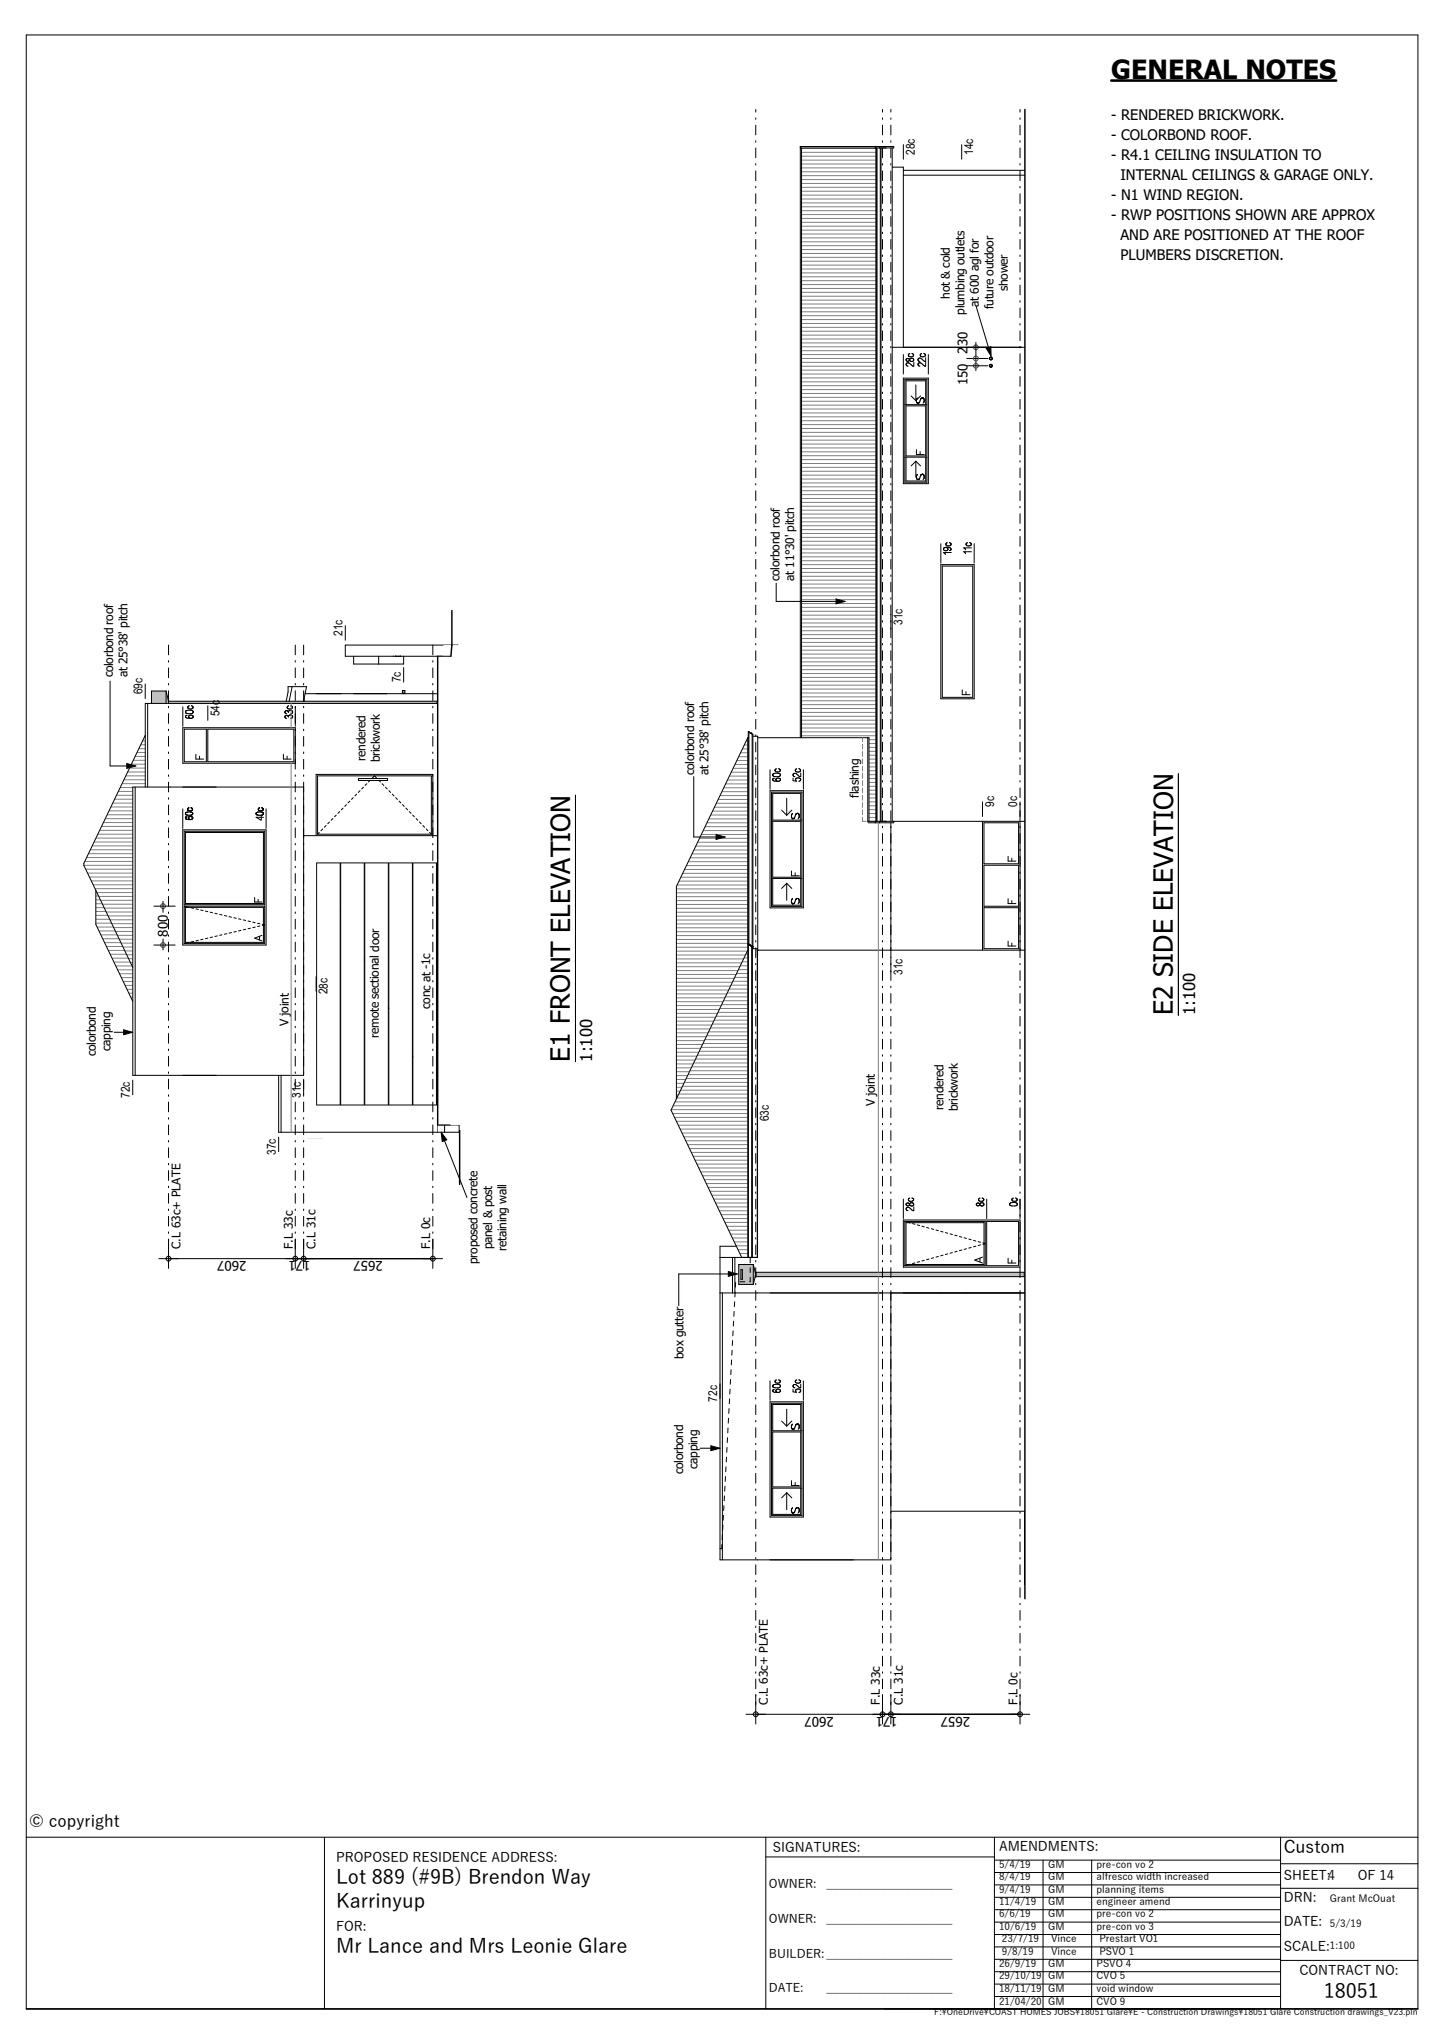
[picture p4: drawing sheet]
<svg xmlns="http://www.w3.org/2000/svg" width="297mm" height="420mm" viewBox="0 0 297 420" stroke-linecap="round" stroke-linejoin="round" font-family="sans-serif">
<defs><g id="words">
<g font-size="5.5">
<text x="228.6" y="16.2">GENERAL NOTES</text>
<text x="241.2" y="208.8" transform="rotate(-90 241.2 208.8)">E2 SIDE ELEVATION</text>
<text x="117.2" y="218.3" transform="rotate(-90 117.2 218.3)">E1 FRONT ELEVATION</text>
</g>
<g font-size="4.1">
<text x="69.1" y="387.5">Lot 889 (#9B) Brendon Way</text>
<text x="69.1" y="392.4">Karrinyup</text>
<text x="69.1" y="401.6">Mr Lance and Mrs Leonie Glare</text>
<text x="272.3" y="411">18051</text>
</g>
<text font-size="3.6" x="264" y="381">Custom</text>
<g font-size="3.4">
<text x="245.8" y="208.8" transform="rotate(-90 245.8 208.8)">1:100</text>
<text x="121.8" y="218.3" transform="rotate(-90 121.8 218.3)">1:100</text>
<text x="6" y="375.8">© copyright</text>
</g>
<g font-size="3">
<text x="228.6" y="24.7">- RENDERED BRICKWORK.</text>
<text x="228.6" y="28.8">- COLORBOND ROOF.</text>
<text x="228.6" y="32.9">- R4.1 CEILING INSULATION TO</text>
<text x="228.6" y="41.1">- N1 WIND REGION.</text>
<text x="230.5" y="37">INTERNAL CEILINGS &amp; GARAGE ONLY.</text>
<text x="228.6" y="45.2">- RWP POSITIONS SHOWN ARE APPROX</text>
<text x="230.5" y="49.3">AND ARE POSITIONED AT THE ROOF</text>
<text x="230.5" y="53.5">PLUMBERS DISCRETION.</text>
</g>
<g font-size="2.7">
<text x="199" y="72.7" transform="rotate(-90 199 72.7)">230</text>
<text x="199" y="79.2" transform="rotate(-90 199 79.2)">150</text>
<text x="34.5" y="192.6" transform="rotate(-90 34.5 192.6)">800</text>
<text x="50.7" y="259.5" transform="rotate(180 50.7 259.5)">2607</text>
<text x="63.8" y="259.5" transform="rotate(180 63.8 259.5)">171</text>
<text x="78.7" y="259.5" transform="rotate(180 78.7 259.5)">2657</text>
<text x="171.5" y="353.2" transform="rotate(180 171.5 353.2)">2607</text>
<text x="184.6" y="353.2" transform="rotate(180 184.6 353.2)">171</text>
<text x="199.5" y="353.2" transform="rotate(180 199.5 353.2)">2657</text>
<text x="69.1" y="383">PROPOSED RESIDENCE ADDRESS:</text>
<text x="159" y="380.8">SIGNATURES:</text>
<text x="205.5" y="380.7">AMENDMENTS:</text>
<text x="264" y="386.8">SHEET:4</text>
<text x="279.2" y="386.8">OF 14</text>
<text x="264" y="391.3">DRN:</text>
<text x="69.1" y="397.2">FOR:</text>
<text x="264" y="401.2">SCALE:</text>
<text x="264" y="396.2">DATE:</text>
<text x="267.3" y="406.2">CONTRACT NO:</text>
</g>
<g font-size="2.5">
<text x="188.2" y="31.9" transform="rotate(-90 188.2 31.9)">28c</text>
<text x="200.2" y="31.9" transform="rotate(-90 200.2 31.9)">14c</text>
<text x="207.3" y="59.9" transform="rotate(-90 207.3 59.9)">shower</text>
<text x="195.4" y="61.4" transform="rotate(-90 195.4 61.4)">hot &amp; cold</text>
<text x="198.4" y="64.7" transform="rotate(-90 198.4 64.7)">plumbing outlets</text>
<text x="201.3" y="63.1" transform="rotate(-90 201.3 63.1)">at 600 agl for</text>
<text x="204.3" y="63.6" transform="rotate(-90 204.3 63.6)">future outdoor</text>
<text x="160.3" y="119.5" transform="rotate(-90 160.3 119.5)">colorbond roof</text>
<text x="163.3" y="119.5" transform="rotate(-90 163.3 119.5)">at 11°30' pitch</text>
<text x="70.4" y="130.8" transform="rotate(-90 70.4 130.8)">21c</text>
<text x="185.6" y="128.5" transform="rotate(-90 185.6 128.5)">31c</text>
<text x="23.2" y="139.3" transform="rotate(-90 23.2 139.3)">colorbond roof</text>
<text x="26.2" y="139.3" transform="rotate(-90 26.2 139.3)">at 25°38' pitch</text>
<text x="29.3" y="142.8" transform="rotate(-90 29.3 142.8)">69c</text>
<text x="82.4" y="140.3" transform="rotate(-90 82.4 140.3)">7c</text>
<text x="45.1" y="147.3" transform="rotate(-90 45.1 147.3)">54c</text>
<text x="75.2" y="156.5" transform="rotate(-90 75.2 156.5)">rendered</text>
<text x="78.1" y="156.8" transform="rotate(-90 78.1 156.8)">brickwork</text>
<text x="142.7" y="159.4" transform="rotate(-90 142.7 159.4)">colorbond roof</text>
<text x="145.7" y="159.4" transform="rotate(-90 145.7 159.4)">at 25°38' pitch</text>
<text x="176.6" y="164" transform="rotate(-90 176.6 164)">flashing</text>
<text x="204.5" y="165.9" transform="rotate(-90 204.5 165.9)">9c</text>
<text x="209.2" y="165.9" transform="rotate(-90 209.2 165.9)">0c</text>
<text x="185.6" y="200.5" transform="rotate(-90 185.6 200.5)">31c</text>
<text x="67.4" y="204.5" transform="rotate(-90 67.4 204.5)">28c</text>
<text x="88.5" y="207.5" transform="rotate(-90 88.5 207.5)">conc at -1c</text>
<text x="59.4" y="211" transform="rotate(-90 59.4 211)">V joint</text>
<text x="77.9" y="213.5" transform="rotate(-90 77.9 213.5)">remote sectional door</text>
<text x="19.7" y="217.2" transform="rotate(-90 19.7 217.2)">colorbond</text>
<text x="22.7" y="216.2" transform="rotate(-90 22.7 216.2)">capping</text>
<text x="26.7" y="225.8" transform="rotate(-90 26.7 225.8)">72c</text>
<text x="61.9" y="225.8" transform="rotate(-90 61.9 225.8)">31c</text>
<text x="180" y="227.6" transform="rotate(-90 180 227.6)">V joint</text>
<text x="158.2" y="230.6" transform="rotate(-90 158.2 230.6)">63c</text>
<text x="194" y="228.2" transform="rotate(-90 194 228.2)">rendered</text>
<text x="197" y="228.6" transform="rotate(-90 197 228.6)">brickwork</text>
<text x="56.7" y="237.5" transform="rotate(-90 56.7 237.5)">37c</text>
<text x="37.1" y="256.9" transform="rotate(-90 37.1 256.9)">C.L 63c+ PLATE</text>
<text x="60.2" y="256.9" transform="rotate(-90 60.2 256.9)">F.L 33c</text>
<text x="64.9" y="256.9" transform="rotate(-90 64.9 256.9)">C.L 31c</text>
<text x="88.5" y="256.9" transform="rotate(-90 88.5 256.9)">F.L 0c</text>
<text x="101.2" y="256.9" transform="rotate(-90 101.2 256.9)">panel &amp; post</text>
<text x="104.2" y="257.3" transform="rotate(-90 104.2 257.3)">retaining wall</text>
<text x="98.2" y="260" transform="rotate(-90 98.2 260)">proposed concrete</text>
<text x="140.6" y="279.5" transform="rotate(-90 140.6 279.5)">box gutter</text>
<text x="147.5" y="288.3" transform="rotate(-90 147.5 288.3)">72c</text>
<text x="140.5" y="303.2" transform="rotate(-90 140.5 303.2)">colorbond</text>
<text x="143.5" y="302.1" transform="rotate(-90 143.5 302.1)">capping</text>
<text x="157.9" y="350.6" transform="rotate(-90 157.9 350.6)">C.L 63c+ PLATE</text>
<text x="181" y="350.6" transform="rotate(-90 181 350.6)">F.L 33c</text>
<text x="185.7" y="350.6" transform="rotate(-90 185.7 350.6)">C.L 31c</text>
<text x="209.3" y="350.6" transform="rotate(-90 209.3 350.6)">F.L 0c</text>
<text x="158.2" y="388.3">OWNER:</text>
<text x="170" y="388.3">_____________________</text>
<text x="158.2" y="395.6">OWNER:</text>
<text x="170" y="395.6">_____________________</text>
<text x="158.2" y="402.6">BUILDER:_____________________</text>
<text x="158.2" y="409.7">DATE:</text>
<text x="170" y="409.7">_____________________</text>
</g>
<g font-size="2.1">
<text x="205.5" y="384.2">5/4/19</text>
<text x="205.5" y="386.7">8/4/19</text>
<text x="205.5" y="389.3">9/4/19</text>
<text x="215.6" y="384.2">GM</text>
<text x="215.6" y="386.7">GM</text>
<text x="215.6" y="389.3">GM</text>
<text x="225.5" y="384.2">pre-con vo 2</text>
<text x="225.5" y="386.7">alfresco width increased</text>
<text x="225.5" y="389.3">planning items</text>
<text x="205.5" y="391.8">11/4/19</text>
<text x="205.5" y="394.4">6/6/19</text>
<text x="215.6" y="391.8">GM</text>
<text x="215.6" y="394.4">GM</text>
<text x="225.5" y="391.8">engineer amend</text>
<text x="225.5" y="394.4">pre-con vo 2</text>
<text x="273.5" y="391.2">Grant McOuat</text>
<text x="205.5" y="396.9">10/6/19</text>
<text x="206.1" y="399.5">23/7/19</text>
<text x="215.6" y="396.9">GM</text>
<text x="216.2" y="399.5">Vince</text>
<text x="225.5" y="396.9">pre-con vo 3</text>
<text x="226.1" y="399.5">Prestart VO1</text>
<text x="273.5" y="396.3">5/3/19</text>
<text x="273.5" y="401">1:100</text>
<text x="205.5" y="404.6">26/9/19</text>
<text x="205.5" y="407.1">29/10/19</text>
<text x="206.1" y="402">9/8/19</text>
<text x="215.6" y="404.6">GM</text>
<text x="215.6" y="407.1">GM</text>
<text x="216.2" y="402">Vince</text>
<text x="225.5" y="404.6">PSVO 4</text>
<text x="225.5" y="407.1">CVO 5</text>
<text x="226.1" y="402">PSVO 1</text>
<text x="205.5" y="409.8">18/11/19</text>
<text x="205.5" y="412.3">21/04/20</text>
<text x="215.6" y="409.8">GM</text>
<text x="215.6" y="412.3">GM</text>
<text x="225.5" y="409.8">void window</text>
<text x="225.5" y="412.3">CVO 9</text>
</g>
<text font-size="1.8" x="192.1" y="414.5">F:\OneDrive\COAST HOMES JOBS\18051 Glare\E - Construction Drawings\18051 Glare Construction drawings_V23.pln</text>
</g></defs>
<g fill="none" stroke="#000" stroke-width=".21">
<path d="M5.4 7.2h286.2v406h-286.2zM5.4 377.9h286.2M66.7 377.9v35.3M157.5 377.9v35.3M204.5 377.9v35.3M263.4 377.9v35.3M157.5 381.9h47M204.5 397.9h58.9M204.5 395.3h58.9M204.5 392.8h58.9M204.5 390.2h58.9M204.5 387.7h58.9"/>
<path d="M204.5 385.1h58.9M204.5 382.6h58.9M214.5 382.6v30.6M224.5 382.6v30.6M263.4 383.3h28.2M263.4 388.4h28.2M204.5 408.1h58.9M204.5 405.5h58.9M204.5 403h58.9M204.5 400.4h58.9M204.5 410.6h58.9M263.4 403.2h28.2"/>
</g>
<!-- layer: K1  TEXT-(notes) -->
<path d="M228.6 16.6h46.2" fill="none" stroke="#000" stroke-width=".53"/>
<!-- layer: F2a  PLUMBING-(external)-dont show on site -->
<g fill="#c0c0c0">
<path d="M63.4 233.9h2.9l.3-1-.2 1.1z" fill-rule="evenodd"/>
<path d="M63.4 232.9h3.1l-.2 1h-2.9z" fill-rule="evenodd"/>
</g>
<path d="M63.4 232.9v1.1h3l.2-1.1M66.5 232.9l-.2 1h-2.9" fill="none" stroke="#000" stroke-width=".21"/>
<!-- layer: D1  WALLS-(external) -->
<g fill="#fff">
<path d="M62.5 144.7h26.5v14.6h-24v12.6h-2.5z" fill-rule="evenodd"/>
<path d="M35 144.7h25.7v5h-23.1v7.3h23.1v4.9h-25.7z" fill-rule="evenodd"/>
<path d="M35 161.9h25.7v59.3h-25.7zM37.6 170.7v23.7h17.1v-23.7z" fill-rule="evenodd"/>
</g>
<!-- layer: J1  ROOF-(cover) -->
<g fill="none" stroke="#808080" stroke-width=".21">
<path d="M25.9 159.6h4M26.3 158.8h3.6M26.6 158h3.3M27 157.2h2.9M27.4 156.4h2.5M27.8 155.6h2.1M28.2 154.8h1.7M28.6 154h1.3M28.9 153.2h1M29.3 152.4h.6M29.7 151.6h.2M17.2 178h10.1"/>
<path d="M17.4 177.2h9.9M17.6 178.8h9.7M17.8 176.4h9.5M18 179.6h9.3M18.2 175.6h9.1M18.6 174.8h8.7M19 174h8.3M19.3 173.2h8M19.7 172.4h7.6M20.1 171.6h7.2M20.5 170.8h6.8M20.9 170h6.4"/>
<path d="M21.3 169.2h6M21.7 168.4h5.6M22 167.6h5.3M22.4 166.8h4.9M22.8 166h4.5M23.2 165.2h4.1M23.6 164.4h3.7M24 163.6h3.3M24.3 162.8h3M24.7 162h2.6M25.1 161.2h4.8M25.5 160.4h4.4"/>
<path d="M18.4 180.4h8.9M18.8 181.2h8.5M19.2 182h8.1M19.5 182.8h7.8M19.7 183.5h.2M19.7 184.3h.6M19.7 185.1h.9M19.7 185.9h1.3M19.7 186.7h1.7M19.7 187.5h2.1M19.7 188.3h2.5M19.7 189.1h2.9"/>
<path d="M19.7 189.9h3.2M19.9 183.6h7.4M20 190.7h3.3M20.3 184.4h7M20.4 191.5h3.3M20.7 185.2h6.6M20.7 192.3h3.4M21.1 186h6.2M21.1 193.1h3.4M21.5 186.8h5.8M21.5 193.9h3.4M21.8 187.6h5.5"/>
<path d="M21.9 194.7h3.4M22.2 188.4h5.1M22.3 195.5h3.3M22.6 189.2h4.7M22.7 196.3h3.3M23 190h4.3M23 197.1h3.4M23.4 190.8h3.9M23.4 197.9h3.4M23.8 191.6h3.5M23.8 198.7h3.4M24.1 192.4h3.2"/>
<path d="M24.2 199.5h3.1M24.5 193.2h2.8M24.9 194h2.4M25.3 194.8h2M25.7 195.6h1.6M26.1 196.4h1.2M26.5 197.2h.8M26.8 198h.5M27.2 198.8h.1M24.6 200.3h2.7M25 201.1h2.3M25.3 201.9h2"/>
<path d="M25.7 202.7h1.6M26.1 203.5h1.2M26.5 204.3h.8M26.9 205.1h.4M27.3 205.9h.1"/>
</g>
<!-- layer: D1  WALLS-(external) -->
<g fill="#fff">
<path d="M27.3 161.9h7.7v59.3h-7.7z" fill-rule="evenodd"/>
<path d="M29.9 144.7h5.1v17.2h-5.1z" fill-rule="evenodd"/>
<path d="M57.3 221.2h4.3v11.7h-4.3z" fill-rule="evenodd"/>
<path d="M60.7 144.7h1.8v13.3h-1.8z" fill-rule="evenodd"/>
<path d="M60.7 158h1.8v3.9h-1.8z" fill-rule="evenodd"/>
<path d="M89 144.7h1.7v27.2h-1.7z" fill-rule="evenodd"/>
<path d="M62.8 142.7h26.2v1.5h-26.4z" fill-rule="evenodd"/>
<path d="M89 142.7h1.7v2h-.8v-.5h-.9z" fill-rule="evenodd"/>
<path d="M89.9 231.4h1.5v1.5h-1.5z" fill-rule="evenodd"/>
<path d="M91.4 231.4h3v1.5h-3z" fill-rule="evenodd"/>
<path d="M94.4 231.4l.1 1.5z" fill-rule="evenodd"/>
<path d="M71 132.7h23.2v2.3h-23.2z" fill-rule="evenodd"/>
</g>
<!-- layer: F2a  PLUMBING-(external)-dont show on site -->
<path d="M34.7 144.5h55.2" fill="none" stroke="#c0c0c0" stroke-width=".45"/>
<g fill="#c0c0c0">
<path d="M31.2 142.1h3v2.6h-3z" fill-rule="evenodd"/>
<path d="M34.2 142.1l.5 2.6h-.5z" fill-rule="evenodd"/>
<path d="M90.7 230.4h1.2v.9h-1.2z" fill-rule="evenodd"/>
</g>
<path d="M62.5 144.1h.1" fill="none" stroke="#808080" stroke-width=".21"/>
<!-- layer: D1  WALLS-(external) -->
<g fill="none" stroke="#000" stroke-width=".21">
<path d="M80.9 135h-9.9v-2.3h23.2v2.3h-11.8M37.6 149.7h23.1v7.3h-23.1zM37.6 145.4v4M37.9 150h4.5v6.7h-4.5zM38.2 147.3v.2M38.2 147.5h.1M38.2 147.3h.1M38.2 146.3l.5-.2h.7l.3 .4-.3 .3h-.9l-.3-.2zM38.5 147.1l-.3 .2M38.8 147.3v.2M38.8 147.3h.1M38.8 147.5h.1"/>
<path d="M38.8 147.5l.5 .3M38.9 145.2l-.3 .2a.56 .56 0 0 0 .5 .4 .56 .56 0 0 0 .6-.3v-.1M39.3 145.2l.4 .2M39.7 147.2v.1M39.7 147.2l-.6-.1-.3 .2M39.7 145.4h.1M39.7 147.3l.1 .1M39.7 147.4l-.1 .3-.5 .1-.7-.1-.2-.2M39.8 147.4h-.1M40.3 155.1v1h1.6M41 155.5v.6M42.7 150h17.7v6.7h-17.7z"/>
<path d="M58.3 155.1v1h1.6M58.6 146.5a.36 .36 0 0 1 .3-.3 .36 .36 0 0 1 .4 .3 .42 .42 0 0 1 .5-.4 .42 .42 0 0 1 .3 .6M58.6 146.5v.1M58.6 146.6l.3 .2M59 155.5v.6M59.8 145.2a.36 .36 0 0 1 .3 .4 .36 .36 0 0 1-.5 .2l-.5-.2v-.3l.3-.1M60 146.7l-.2 .1M60.1 146.7h-.1M60.1 147.2h.1M60.1 147.2l-.5-.1-.3 .4a.34 .34 0 0 0-.3-.4 .34 .34 0 0 0-.4 .3 .34 .34 0 0 0 .3 .4M60.1 147.2l.1 .4-.4 .2M60.7 145.4v4"/>
<path d="M62.5 144.2h.1M62.8 142.7h27.9v29.2h.9v.9h-.9M90.7 144.7h-60.8v17.2M90.7 148.3h.9v1h-.9M37.6 166.4v4M37.6 170.7h17.1v23.7h-17.1zM37.9 171h16.5v15.1h-16.5zM38.1 171.2h16.1v14.6h-16.1zM38.1 168.2h.1M38.1 167.3v.1M38.1 167.4h.1M38.1 168.3h.1"/>
<path d="M38.1 167.3h.1M38.2 168.2h-.1M38.2 168.3h.1M38.2 168.2h.1M38.2 167.3h.1M38.2 167.2v.1M38.2 167.4v.1M38.2 167.5h.1M38.2 168.3v.1M38.2 168.1h.1M38.2 167.2h.1M38.2 168.4h.1"/>
<path d="M38.2 167.5v.1M38.2 167.1v.1M38.2 167.6h.1M38.3 168.4h.1M38.3 167.1h-.1M38.3 167.6h.1M38.3 168.4l.1 .1M38.3 168h-.1M38.3 167.1h.1M38.3 167.6h1.1M38.4 168h-.1M38.4 168h.1"/>
<path d="M38.4 168.5h.1M38.5 168h-.1M38.5 168.5l.6 .1M38.6 166.5h.1M38.6 166.4v.1M38.6 166.4h.1M38.6 166.6h.1M38.6 166.3h.1M38.7 166.3h-.1M38.7 166.2v.1M38.7 166.7h.1M38.7 166.2h.1"/>
<path d="M38.7 168.2h.1M38.7 168.3h.1M38.8 168.3h.1M38.8 168.2h-.1M38.8 166.7h.1M38.8 166.2h-.1M38.8 168.1h.1M38.8 168.4h.1M38.8 166.2h.1M38.8 168.4l.1 .1M38.8 168v.1M38.9 166.2h-.1"/>
<path d="M38.9 168h-.1M38.9 168.5h.1M38.9 166.2h.1M38.9 168h.1M38.9 168.5l.2 .1M39 168h-.1M39 168h.1M39.1 167.9l-.1 .1M39.1 168.6h.1M39.1 167.9h.1M39.2 167.9h.1M39.3 167.9l.1 .1"/>
<path d="M39.3 166.1v.1M39.3 168.6h-.2M39.3 168.6h.1M39.3 166.2h.1M39.4 166.2h.1M39.4 167v.1M39.4 167l-1.1 .1M39.4 167.1h.1M39.4 167.6h.1M39.4 166.7h-.6M39.4 168.5l-.1 .1M39.4 168h.1"/>
<path d="M39.4 166.7h.1M39.4 168.5h.1M39.5 167.1h.1M39.5 168h.1M39.5 167.6h-.1M39.5 166.2v.1M39.5 166.7h.1M39.5 167.1l.1 .1M39.5 167.6h.1M39.5 168l.1 .1M39.5 166.6v.1M39.5 166.3h.1"/>
<path d="M39.5 168.5h-.1M39.5 166.6h.1M39.5 168.4v.1M39.6 168.1h.1M39.6 166.6h-.1M39.6 166.3h.1M39.6 167.5l-.1 .1M39.6 166.6h.1M39.6 167.5h.1M39.6 166.3v.1M39.6 166.5v.1M39.6 166.4h.1"/>
<path d="M39.6 168.4h-.1M39.6 166.5h.1M39.6 168.4h.1M39.6 166.4v.1M39.6 167.2h.1M39.6 168.1v.1M39.6 167.4v.1M39.6 168.3h.1M39.6 167.3h.1M39.6 167.4h.1M39.6 168.2h.1M39.6 167.3v.1"/>
<path d="M52.7 167.3v.1M52.7 167.4h.1M52.7 167.3h.1M52.7 167.2v.1M52.7 167.4v.1M52.7 167.5h.1M52.7 167.2h.1M52.8 167.1v.1M52.8 167.5v.1M52.8 167.1h.1M52.8 167.6h.1M52.9 167.1h-.1"/>
<path d="M52.9 167.6h1M52.9 167.1h.1M53.1 166.4v.1M53.1 166.5h.1M53.1 166.4h.1M53.1 166.5l.1 .1M53.2 166.6h.1M53.2 166.3h.1M53.2 166.6v.1M53.2 166.7h.1M53.2 166.2h.1M53.3 166.7h.1"/>
<path d="M53.3 166.2h-.1M53.3 166.7h.6M53.3 166.2h.1M53.4 166.2h-.1M53.7 167.9v.8l-1-.6h1.5M53.8 166.1h.1M53.8 166.1l.1 .1M53.9 166.2h.1M53.9 166.7h.1M53.9 167v.1M53.9 167l-1 .1M53.9 167.1h.1"/>
<path d="M53.9 167.6h.1M54 166.7h-.1M54 167.1h.1M54 166.7h.1M54 167.6h-.1M54 166.2l.1 .1M54 167.1l.1 .1M54 167.6h.1M54 166.6v.1M54.1 166.3h.1M54.1 166.6h.1M54.1 167.2h.1"/>
<path d="M54.1 167.5l-.1 .1M54.1 167.5h.1M54.1 166.3v.1M54.1 166.5v.1M54.1 166.4h.1M54.1 166.5h.1M54.1 166.4v.1M54.2 167.2h.1M54.2 167.2v.1M54.2 167.4v.1M54.2 167.3h.1M54.2 167.4h.1"/>
<path d="M54.2 167.3v.1M54.7 166.4v4M60.7 161.9h-33.4v59.3h33.4M65 177.4l.1 .2M65 171.9v-12.6h24v12.6M65 177.4v50h24.9M65 177.4h24.9v50M65.3 171.6v-12h23.4v12M65.3 171.6h23.4M65.7 171.2l-.4 .4M66.4 170.5l-.4 .4M67.1 169.8l-.4 .3"/>
<path d="M67.8 169.1l-.4 .3M68.5 168.4l-.4 .3M69.2 167.6l-.4 .4M69.9 166.9l-.4 .4M70.6 166.2l-.4 .4M71.3 165.5l-.4 .4M72 164.8l-.4 .3M72.7 164.1l-.4 .3M73.3 163.3l-.3 .4M73.7 160.1h6v.4h-6zM74 162.6l-.3 .4M74.7 161.9l-.3 .4"/>
<path d="M75.4 161.2l-.3 .4M76.1 160.5l-.3 .3M76.5 160.1l.5-.5 .6 .5M77.9 160.5l.3 .3M78.6 161.2l.3 .4M79.3 161.9l.3 .4M80 162.6l.3 .4M80.7 163.3l.3 .4M81.4 164.1l.3 .3M82.1 164.8l.3 .3M82.8 165.5l.3 .4M83.5 166.2l.3 .4"/>
<path d="M84.2 166.9l.3 .4M84.9 167.6l.3 .4M85.6 168.4l.3 .3M86.3 169.1l.3 .3M87 169.8l.3 .3M87.7 170.5l.3 .4M88.4 171.2l.3 .4M37.9 186.4v7.7M37.9 186.4h16.5v7.7h-16.5M37.9 186.4l.9 .2M38.1 186.6h16.1v7.2h-16.1zM38.8 193.9l-.9 .2"/>
<path d="M39.3 186.7l.5 .1M39.8 193.6l-.5 .1M40.3 186.9l.5 .2M40.8 193.4l-.5 .1M41.3 187.2l.5 .1M41.8 193.2l-.5 .1M42.3 187.4l.4 .1M42.7 193l-.4 .1M43.2 187.6l.5 .1M43.7 192.7l-.5 .1M44.2 187.9l.5 .1M44.7 192.5l-.5 .1"/>
<path d="M45.2 188.1l.5 .1M45.7 192.3l-.5 .1M46.2 188.3l.4 .1M46.6 192l-.4 .2M47.1 188.5l.5 .1M47.6 191.8l-.5 .1M48.1 188.8l.5 .1M48.6 191.6l-.5 .1M49.1 189l.5 .1M49.6 191.4l-.5 .1M50 189.2l.5 .1M50.5 191.1l-.5 .2"/>
<path d="M51 189.4l.5 .2M51.5 190.9l-.5 .1M52 189.7l.5 .1M52.4 184.6v.9h1.5M52.5 190.7l-.5 .1M53 189.9l.5 .1M53.1 185v.5M53.4 192.6v.7M53.5 190.5l-.5 .1M53.9 192.4l-1.5 .6 1.5 .5M53.9 190.1l.5 .1-.5 .1M70.1 187.5h.1"/>
<path d="M75 197.4v.1M79.9 207.2l.1 .2M84.8 217.2l.1 .2M90.7 210.6h.9v1h-.9M57.3 221.2v11.7h4.3M89.8 227.2l.1 .2M89.9 231.4h4.6v1.5h-4.6zM91.4 231.4v1.5M94.4 231.4v1.5"/>
</g>
<!-- layer: J1  ROOF-(cover) -->
<path d="M29.9 151.2l-12.7 26.4v.4l10.1 21M19.7 183.1v7l7.6 15.9" fill="none" stroke="#000" stroke-width=".21"/>
<!-- layer: D3  WALLS-(corbells) -->
<path d="M65.1 177.5h4.9v49.8h-4.9zM70.1 177.5h4.8v49.8h-4.8zM75 177.5h4.9v49.8h-4.9zM80 177.5h4.8v49.8h-4.8zM84.9 177.5h4.9v49.8h-4.9z" fill="none" stroke="#000" stroke-width=".21"/>
<!-- layer: F2a  PLUMBING-(external)-dont show on site -->
<path d="M34.2 142.1h-3v2.6M34.2 142.1l.5 2.1M34.2 142.1v2.6M34.7 144.2h55.2v.5M34.7 143.8v.9M90.7 230.4h1.2v.9h-1.2" fill="none" stroke="#000" stroke-width=".21"/>
<!-- layer: F2  PLUMBING-(external) -->
<g fill="none" stroke="#000" stroke-width=".21">
<path d="M72.7 135v1.6h10.3v-1.6M77.9 135v1.6M80.9 135h1.5M82.8 142.1v.5h.5v-.5M82.8 142.1h.5M82.8 142h.4M82.8 142v.1M82.8 142.6h.4M82.8 142.6l-.1 .1M82.8 142.6h.1M83.2 142.6l.1 .1M83.2 142.6h.1"/>
<path d="M83.2 142l.1 .1"/>
</g>
<path d="M58.9 144.2l.4-1.9v-1.1h3.7l-.6 3M60.1 141.2l-.6 3M62.6 143.7v.5" fill="none" stroke="#000" stroke-width=".21"/>
<!-- layer: K1  TEXT-(notes) -->
<path d="M63 232.9h4.3v1.2h-4.3z" fill-rule="evenodd" fill="#fff"/>
<!-- layer: D1  WALLS-(external) -->
<g fill="#fff">
<path d="M62.5 171.9h28.2v59.5h-.8v1.5h-28.3v-11.7h.9zM65 177.4v50h24.9v-50z" fill-rule="evenodd"/>
<path d="M60.7 161.9h1.8v59.3h-1.8z" fill-rule="evenodd"/>
</g>
<path d="M60.7 161.9h1.8v59.3h-1.8M62.5 171.9h28.2v59.5M61.6 232.9h28.3" fill="none" stroke="#000" stroke-width=".21"/>
<g fill="none" stroke="#000" stroke-width=".21">
<path d="M34.7 132.7v2M34.7 135.9v.3M34.7 137.4v2M60.7 132.7v2M60.7 135.9v.3M60.7 137.4v2M62.5 132.7v2M62.5 135.9v.3M62.5 137.4v2M89 132.7v2M89 135.9v.3M89 137.4v2"/>
<path d="M34.7 140.6v.3M34.7 142.1v2M34.7 145.3v.3M34.7 146.8v2M34.7 150v.3M34.7 151.5v2M34.7 154.7v.3M34.7 156.2v2M34.7 159.4v.3M60.7 140.6v.3M60.7 142.1v2M60.7 145.3v.3"/>
<path d="M60.7 146.8v2M60.7 150v.3M60.7 151.5v2M60.7 154.7v.3M60.7 156.2v2M60.7 159.4v.3M62.5 140.6v.3M62.5 142.1v2M62.5 145.3v.3M62.5 146.8v2M62.5 150v.3M62.5 151.5v2"/>
<path d="M62.5 154.7v.3M62.5 156.2v2M62.5 159.4v.3M89 140.6v.3M89 142.1v2M89 145.3v.3M89 146.8v2M89 150v.3M89 151.5v2M89 154.7v.3M89 156.2v2M89 159.4v.3"/>
<path d="M34.7 160.9v2M34.7 164.1v.3M34.7 165.6v2M34.7 168.8v.3M34.7 170.3v2M34.7 173.5v.3M34.7 175v2M34.7 178.2v.3M34.7 179.7v2M60.7 160.9v2M60.7 164.1v.3M60.7 165.6v2"/>
<path d="M60.7 168.8v.3M60.7 170.3v2M60.7 173.5v.3M60.7 175v2M60.7 178.2v.3M60.7 179.7v2M62.5 160.9v2M62.5 164.1v.3M62.5 165.6v2M62.5 168.8v.3M62.5 170.3v2M62.5 173.5v.3"/>
<path d="M62.5 175v2M62.5 178.2v.3M62.5 179.7v2M89 160.9v2M89 164.1v.3M89 165.6v2M89 168.8v.3M89 170.3v2M89 173.5v.3M89 175v2M89 178.2v.3M89 179.7v2"/>
<path d="M34.7 182.9v.3M34.7 184.4v2M34.7 187.6v.3M34.7 189.1v2M34.7 192.3v.3M34.7 193.8v2M34.7 197v.3M34.7 198.5v2M60.7 182.9v.3M60.7 184.4v2M60.7 187.6v.3M60.7 189.1v2"/>
<path d="M60.7 192.3v.3M60.7 193.8v2M60.7 197v.3M60.7 198.5v2M62.5 182.9v.3M62.5 184.4v2M62.5 187.6v.3M62.5 189.1v2M62.5 192.3v.3M62.5 193.8v2M62.5 197v.3M62.5 198.5v2"/>
<path d="M89 182.9v.3M89 184.4v2M89 187.6v.3M89 189.1v2M89 192.3v.3M89 193.8v2M89 197v.3M89 198.5v2M34.7 201.7v.3M34.7 203.2v2M34.7 206.4v.3M34.7 207.9v2"/>
<path d="M34.7 211.1v.3M34.7 212.6v2M34.7 215.8v.3M34.7 217.3v2M60.7 201.7v.3M60.7 203.2v2M60.7 206.4v.3M60.7 207.9v2M60.7 211.1v.3M60.7 212.6v2M60.7 215.8v.3M60.7 217.3v2"/>
<path d="M62.5 201.7v.3M62.5 203.2v2M62.5 206.4v.3M62.5 207.9v2M62.5 211.1v.3M62.5 212.6v2M62.5 215.8v.3M62.5 217.3v2M89 201.7v.3M89 203.2v2M89 206.4v.3M89 207.9v2"/>
<path d="M89 211.1v.3M89 212.6v2M89 215.8v.3M89 217.3v2M34.7 220.5v.3M34.7 222v2M34.7 225.2v.3M34.7 226.7v2M34.7 229.9v.3M34.7 231.4v2M34.7 234.6v.3M34.7 236.1v2"/>
<path d="M34.7 239.3v.3M60.7 220.5v.3M60.7 222v2M60.7 225.2v.3M60.7 226.7v2M60.7 229.9v.3M60.7 231.4v2M60.7 234.6v.3M60.7 236.1v2M60.7 239.3v.3M62.5 220.5v.3M62.5 222v2"/>
<path d="M62.5 225.2v.3M62.5 226.7v2M62.5 229.9v.3M62.5 231.4v2M62.5 234.6v.3M62.5 236.1v2M62.5 239.3v.3M89 220.5v.3M89 222v2M89 225.2v.3M89 226.7v2M89 229.9v.3"/>
<path d="M89 231.4v2M89 234.6v.3M89 236.1v2M89 239.3v.3M32.7 258.9h58.3M34.7 240.8v2M34.7 244v.3M34.7 245.5v2M34.7 248.7v.3M34.7 250.2v2M34.7 253.4v.3M34.7 254.9v6"/>
<path d="M60.7 240.8v2M60.7 244v.3M60.7 245.5v2M60.7 248.7v.3M60.7 250.2v2M60.7 253.4v.3M60.7 254.9v6M62.5 240.8v2M62.5 244v.3M62.5 245.5v2M62.5 248.7v.3M62.5 250.2v2"/>
<path d="M62.5 253.4v.3M62.5 254.9v6M89 258.9h.1M89 240.8v2M89 244v.3M89 245.5v2M89 248.7v.3M89 250.2v2M89 253.4v.3M89 254.9v6"/>
<circle cx="34.7" cy="258.9" r=".5"/>
<circle cx="60.7" cy="258.9" r=".5"/>
<circle cx="62.5" cy="258.9" r=".5"/>
<circle cx="89" cy="258.9" r=".5"/>
</g>
<!-- layer: K1  TEXT-(notes) -->
<path d="M71 128.7v3M83 137.3v3M29.9 140.7v3M42.7 145.2v3M65 200.9v3M27.3 222.2v3M57.3 233.9v3M62.5 222.2v3" fill="none" stroke="#000" stroke-width=".21"/>
<path d="M91.2 132.7h9v106.1h-5.7v-7.4h-4.5v-96.4h1z" fill-rule="evenodd" fill="#fff"/>
<path d="M90 135v96.4M92.9 125.6v7.1l-.2 2.3M94.5 232.5v11.1" fill="none" stroke="#000" stroke-width=".3"/>
<path d="M90 135h2.7M90 231.4h2.6" fill="none" stroke="#000" stroke-width=".21"/>
<!-- layer: K1  TEXT-(notes) -->
<path d="M59.9 144.7v5M59.9 157v75.9" fill="none" stroke="#808080" stroke-width=".21"/>
<g fill="none" stroke="#000" stroke-width=".21">
<path d="M22.6 140.1v17.4h3.5M26.1 157l1.8 .5-1.8 .5zM30.4 144.7v17.2M27.8 161.9v59.3M31.7 194.4h4.3M31.7 186.4h4.3M33.5 185.4v2.2M33.5 193.1v2.3M23.5 212.3h1.9M25.4 211.8l1.9 .5-1.9 .5zM57.8 221.2v11.7M90.7 232.9l1.2 1.5-.9 .4z"/>
<path d="M91.4 234.6l4.6 11.7"/>
</g>
<path d="M26.1 157l1.8 .5-1.8 .5zM25.4 211.8l1.9 .5-1.9 .5zM90.7 232.9l1.2 1.5-.9 .4z" fill="#000"/>
<g fill="none" stroke="#eb0000" stroke-width=".21">
<circle cx="33.5" cy="186.4" r=".5"/>
<circle cx="33.5" cy="194.4" r=".5"/>
</g>
<!-- layer: D1  WALLS-(external) -->
<g fill="#fff">
<path d="M183.2 265.9h29.2v44.9h-29.2z" fill-rule="evenodd"/>
<path d="M183.2 262.6h26.6v3.3h-26.6z" fill-rule="evenodd"/>
<path d="M183.2 195.4h26.6v55.5h-24v9.7h24v1.1h-26.6z" fill-rule="evenodd"/>
<path d="M155.8 262.6h25.7v3.3h-25.7z" fill-rule="evenodd"/>
<path d="M155.8 195.4h25.7v66.3h-25.7z" fill-rule="evenodd"/>
<path d="M183.5 71.4h26.3v97.5h-26.3zM193.5 116.1v27.6h6.9v-27.6zM185.8 77.8v21.7h5.1v-21.7zM203.5 75.2a.3 .3 0 0 0 .6 0 .3 .3 0 0 0-.6 0zM203.5 73.7a.3 .3 0 0 0 .6 0 .3 .3 0 0 0-.6 0z" fill-rule="evenodd"/>
<path d="M183.2 169.2h.6v-.3h18.3v26.5h-18.9z" fill-rule="evenodd"/>
<path d="M155.8 265.9h25.7v54.9h-25.7zM158.4 288.3v23.7h6.8v-23.7z" fill-rule="evenodd"/>
<path d="M155.8 195.1v.3z" fill-rule="evenodd"/>
<path d="M155.9 151.7h22.8v17.2h-.2v.3h3v26.2h-25.6zM158.4 162.6v24.1h6.8v-24.1z" fill-rule="evenodd"/>
</g>
<!-- layer: J1  ROOF-(cover) -->
<g fill="none" stroke="#808080" stroke-width=".21">
<path d="M164.9 30.5h15.3M164.9 31.3h15.3M164.9 32.1h15.3M164.9 32.9h15.3M164.9 33.7h15.3M164.9 34.5h15.3M164.9 35.3h15.3M164.9 36.1h15.3M164.9 36.9h15.3M164.9 37.7h15.3M164.9 38.5h15.3M164.9 39.3h15.3"/>
<path d="M164.9 40.1h15.3M164.9 40.9h15.3M164.9 41.7h15.3M164.9 42.5h15.3M164.9 43.3h15.3M164.9 44.1h15.3M164.9 44.9h15.3M164.9 45.7h15.3M164.9 46.5h15.3M164.9 47.3h15.3M164.9 48.1h15.3M164.9 48.9h15.3"/>
<path d="M164.9 49.7h15.3M164.9 50.5h15.3M164.9 51.3h15.3M164.9 52.1h15.3M164.9 52.9h15.3M164.9 53.7h15.3M164.9 54.5h15.3M164.9 55.3h15.3M164.9 56.1h15.3M164.9 56.9h15.3M164.9 57.7h15.3M164.9 58.5h15.3"/>
<path d="M164.9 59.3h15.3M164.9 60.1h15.3M164.9 60.9h15.3M164.9 61.7h15.3M164.9 62.5h15.3M164.9 63.3h15.3M164.9 64.1h15.3M164.9 64.9h15.3M164.9 65.7h15.3M164.9 66.5h15.3M164.9 67.3h15.3M164.9 68.1h15.3"/>
<path d="M164.9 68.9h15.3M164.9 69.7h15.3M164.9 70.5h15.3M164.9 71.3h15.3M164.9 72.1h15.3M164.9 72.9h15.3M164.9 73.7h15.3M164.9 74.5h15.3M164.9 75.3h15.3M164.9 76.1h15.3M164.9 76.9h15.3M164.9 77.7h15.3"/>
<path d="M164.9 78.5h15.3M164.9 79.3h15.3M164.9 80.1h15.3M164.9 80.9h15.3M164.9 81.7h15.3M164.9 82.5h15.3M164.9 83.3h15.3M164.9 84.1h15.3M164.9 84.9h15.3M164.9 85.7h15.3M164.9 86.5h15.3M164.9 87.3h15.3"/>
<path d="M164.9 88.1h15.3M164.9 88.9h15.3M164.9 89.7h15.3M164.9 90.5h15.3M164.9 91.3h15.3M164.9 92.1h15.3M164.9 92.9h15.3M164.9 93.7h15.3M164.9 94.5h15.3M164.9 95.3h15.3M164.9 96.1h15.3M164.9 96.9h15.3"/>
<path d="M164.9 97.7h15.3M164.9 98.5h15.3M164.9 99.3h15.3M164.9 100.1h15.3M164.9 100.9h15.3M164.9 101.7h15.3M164.9 102.5h15.3M164.9 103.3h15.3M164.9 104.1h15.3M164.9 104.9h15.3M164.9 105.7h15.3M164.9 106.5h15.3"/>
<path d="M164.9 107.3h15.3M164.9 108.1h15.3M164.9 108.9h15.3M164.9 109.7h15.3M164.9 110.5h15.3M164.9 111.3h15.3M164.9 112.1h15.3M164.9 112.9h15.3M164.9 113.7h15.3M164.9 114.5h15.3M164.9 115.3h15.3M164.9 116.1h15.3"/>
<path d="M164.9 116.9h15.3M164.9 117.7h15.3M164.9 118.5h15.3M164.9 119.3h15.3M164.9 120.1h15.3M164.9 120.9h15.3M164.9 121.7h15.3M164.9 122.5h15.3M164.9 123.3h15.3M164.9 124.1h15.3M164.9 124.9h15.3M164.9 125.7h15.3"/>
<path d="M164.9 126.5h15.3M164.9 127.3h15.3M164.9 128.1h15.3M164.9 128.9h15.3M164.9 129.7h15.3M164.9 130.5h15.3M164.9 131.3h15.3M164.9 132.1h15.3M164.9 132.9h15.3M164.9 133.7h15.3M164.9 134.5h15.3M164.9 135.3h15.3"/>
<path d="M164.9 136.1h15.3M164.9 136.9h15.3M164.9 137.7h15.3M164.9 138.5h15.3M164.9 139.3h15.3M150 159.6h3.8M150.4 158.8h3.4M150.8 158h3M151.2 157.2h2.6M151.5 156.4h2.3M151.9 155.6h1.9M152.3 154.8h1.5"/>
<path d="M152.7 154h1.1M153.1 153.2h.7M153.5 152.4h.3M164.9 140.1h15.3M164.9 140.9h15.3M164.9 141.7h15.3M164.9 142.5h15.3M164.9 143.3h15.3M164.9 144.1h15.3M164.9 144.9h15.3M164.9 145.7h15.3M164.9 146.5h15.3"/>
<path d="M164.9 147.3h15.3M164.9 148.1h15.3M164.9 148.9h15.3M164.9 149.7h15.3M164.9 150.5h15.3M164.9 151.3h15.3M178.7 152.1h1.5M178.7 152.9h1.5M178.7 153.7h1.5M178.7 154.5h1.5M178.7 155.3h1.5M178.7 156.1h1.5"/>
<path d="M178.7 156.9h1.5M178.7 157.7h1.5M178.7 158.5h1.5M178.7 159.3h1.5M140.4 179.6h13.4M140.8 178.8h13M141.2 178h12.6M141.6 177.2h12.2M142 176.4h11.8M142.3 175.6h11.5M142.7 174.8h11.1M143.1 174h10.7"/>
<path d="M143.5 173.2h10.3M143.9 172.4h9.9M144.3 171.6h9.5M144.6 170.8h9.2M145 170h8.8M145.4 169.2h8.4M145.8 168.4h8M146.2 167.6h7.6M146.6 166.8h7.2M146.9 166h6.9M147.3 165.2h6.5M147.7 164.4h6.1"/>
<path d="M148.1 163.6h5.7M148.5 162.8h5.3M148.9 162h4.9M149.2 161.2h4.6M149.6 160.4h4.2M178.7 160.1h1.5M178.7 160.9h1.5M178.7 161.7h1.5M178.7 162.5h1.5M178.7 163.3h1.5M178.7 164.1h1.5M178.7 164.9h1.5"/>
<path d="M178.7 165.7h1.5M178.7 166.5h1.5M178.7 167.3h1.5M178.7 168.1h1.5M178.7 168.9h1.5M139.1 182.8h14.7M139.1 183.6h14.7M139.1 184.4h14.7M139.1 185.2h14.7M139.1 186h14.7M139.1 186.8h14.7M139.1 187.6h14.7"/>
<path d="M139.1 188.4h14.7M139.1 189.2h14.7M139.1 190h14.7M139.1 190.8h14.7M139.1 191.6h14.7M139.1 192.4h14.7M139.1 193.2h14.7M139.1 194h14.7M139.1 194.8h14.7M139.1 195.6h14.6M139.1 196.4h14.2M139.1 197.2h13.8"/>
<path d="M139.1 198h13.5M139.1 198.8h13.1M139.1 199.6h12.7M139.3 182h14.5M139.6 181.2h14.2M140 180.4h13.8M139.1 200.4h12.3M139.1 201.2h11.9M139.1 202h11.5M139.1 202.8h11.2M139.1 203.6h10.8M139.1 204.4h10.4"/>
<path d="M139.1 205.2h10M139.1 206h9.6M139.1 206.8h9.2M139.1 207.6h8.8M139.1 208.4h8.5M139.1 209.2h8.1M139.1 210h7.7M139.1 210.8h7.3M139.1 211.6h6.9M139.1 212.4h6.5M139.1 213.2h6.2M139.1 214h5.8"/>
<path d="M139.1 214.8h5.4M139.1 215.6h5M139.1 216.4h4.6M139.1 217.2h4.2M139.1 218h3.9M139.1 218.8h3.5M139.1 219.6h3.1M139.1 220.4h2.7M139.1 221.2h2.3M139.1 222h1.9M139.1 222.8h1.6M139.1 223.6h1.2"/>
<path d="M139.1 224.4h.8M139.1 225.2h.4"/>
</g>
<!-- layer: D1  WALLS-(external) -->
<g fill="#fff">
<path d="M148.1 265.9h7.7v54.9h-7.7z" fill-rule="evenodd"/>
<path d="M148.1 256.3h3.4l1.1 2.3h-4.5z" fill-rule="evenodd"/>
<path d="M150.7 258.6h5.1v3.1h-.4v.4l-.5-2h-3v4.1h3l.5-2.1v.5h.4v3.3h-5.1z" fill-rule="evenodd"/>
<path d="M181.5 265.9h1.7v54.9h-1.7z" fill-rule="evenodd"/>
<path d="M181.5 169.2h1.7v26.2h-1.7z" fill-rule="evenodd"/>
<path d="M181.5 195.4h1.7v14.9h-1.7z" fill-rule="evenodd"/>
<path d="M209.8 195.4h1.7v70.5h-1.7v-3.3h.9v-.9h-.9z" fill-rule="evenodd"/>
<path d="M209.8 168.9h1.7v26.5h-1.7z" fill-rule="evenodd"/>
<path d="M209.8 71.4h1.7v97.5h-1.7z" fill-rule="evenodd"/>
<path d="M181.5 262.6h1.7v3.3h-1.7z" fill-rule="evenodd"/>
<path d="M181.5 210.3h1.7v51.4h-1.7z" fill-rule="evenodd"/>
<path d="M183.5 34.4h2.3v37h-2.3z" fill-rule="evenodd"/>
<path d="M210.7 310.8h7.5v15h-7.5z" fill-rule="evenodd"/>
</g>
<g fill="none" stroke="#c0c0c0" stroke-width=".21">
<path d="M211.5 94.1v59.9M211.5 98.7h1.7M211.5 95.7h1.7M213.2 97.2h1.8M215 94.2l-1.8-.1v59.9M211.5 119.7h1.7M211.5 116.7h1.7M211.5 113.7h1.7M211.5 110.7h1.7M211.5 107.7h1.7M211.5 104.7h1.7M211.5 101.7h1.7"/>
<path d="M213.2 118.2h1.8M213.2 115.2h1.8M213.2 112.2h1.8M213.2 109.2h1.8M213.2 106.2h1.8M213.2 103.2h1.8M213.2 100.2h1.8M211.5 137.7h1.7M211.5 134.7h1.7M211.5 131.7h1.7M211.5 128.7h1.7M211.5 125.7h1.7"/>
<path d="M211.5 122.7h1.7M213.2 139.2h1.8M213.2 136.2h1.8M213.2 133.2h1.8M213.2 130.2h1.8M213.2 127.2h1.8M213.2 124.2h1.8M213.2 121.2h1.8M211.5 152.7h1.7M211.5 149.7h1.7M211.5 146.7h1.7M211.5 143.7h1.7"/>
<path d="M211.5 140.7h1.7M213.2 151.2h1.8M213.2 148.2h1.8M213.2 145.2h1.8M213.2 142.2h1.8"/>
</g>
<!-- layer: F2a  PLUMBING-(external)-dont show on site -->
<g fill="#c0c0c0">
<path d="M154.9 260.1l.5 2-.5 2.1z"/>
<path d="M155.4 261.7h55.3v.9h-55.3z" fill-rule="evenodd"/>
<path d="M151.9 260.1h3v4.1h-3zM152.4 261.1v2h.3v-2z" fill-rule="evenodd"/>
</g>
<path d="M152.5 261.1v2" fill="none" stroke="#c0c0c0" stroke-width=".3"/>
<path d="M211.5 154h1.2v.5h-1.2z" fill-rule="evenodd" fill="#c0c0c0"/>
<!-- layer: D1  WALLS-(external) -->
<g fill="#fff">
<path d="M183.2 265.9h10.3z" fill-rule="evenodd"/>
<path d="M198.7 265.9h12.8z" fill-rule="evenodd"/>
</g>
<!-- layer: F2a  PLUMBING-(external)-dont show on site -->
<path d="M211.5 238.5h1.2v.4h-1.2z" fill-rule="evenodd" fill="#c0c0c0"/>
<!-- layer: J1  ROOF-(cover) -->
<g fill="none" stroke="#808080" stroke-width=".21">
<path d="M151.9 199.4h1.9M152.3 198.6h1.5M152.7 197.8h1.1M153 197h.8M153.4 196.2h.4M142.3 219.4h11.5M142.7 218.6h11.1M143.1 217.8h10.7M143.4 217h10.4M143.8 216.2h10M144.2 215.4h9.6M144.6 214.6h9.2"/>
<path d="M145 213.8h8.8M145.4 213h8.4M145.7 212.2h8.1M146.1 211.4h7.7M146.5 210.6h7.3M146.9 209.8h6.9M147.3 209h6.5M147.7 208.2h6.1M148 207.4h5.8M148.4 206.6h5.4M148.8 205.8h5M149.2 205h4.6"/>
<path d="M149.6 204.2h4.2M150 203.4h3.8M150.3 202.6h3.5M150.7 201.8h3.1M151.1 201h2.7M151.5 200.2h2.3M138.1 228.2h15.7M138.4 229h15.4M138.5 227.4h15.3M138.7 229.8h15.1M138.8 226.6h15M139.1 230.6h14.7"/>
<path d="M139.2 225.8h14.6M139.5 231.4h14.3M139.6 225h14.2M139.9 232.2h13.9M140 224.2h13.8M140.3 233h13.5M140.4 223.4h13.4M140.7 233.8h13.1M140.8 222.6h13M141 234.6h12.8M141.1 221.8h12.7M141.4 235.4h12.4"/>
<path d="M141.5 221h12.3M141.8 236.2h12M141.9 220.2h11.9M142.2 237h11.6M142.6 237.8h11.2M143 238.6h10.8M143.3 239.4h10.5M143.7 240.2h10.1M144.1 241h9.7M144.5 241.8h9.3M144.9 242.6h8.9M145.3 243.4h8.5"/>
<path d="M145.6 244.2h8.2M146 245h7.8M146.4 245.8h7.4M146.8 246.6h7M147.2 247.4h6.6M147.6 248.2h6.2M147.9 249h5.9M148.3 249.8h5.5M148.7 250.6h5.1M149.1 251.4h4.7M149.5 252.2h4.3M149.9 253h3.9"/>
<path d="M150.3 253.8h3.5M150.6 254.6h3.2M151 255.4h2.8M151.4 256.2h2.4M151.8 257h2M152.2 257.8h1.6M152.6 258.6h1.2"/>
</g>
<!-- layer: D1  WALLS-(external) -->
<g fill="none" stroke="#000" stroke-width=".21">
<path d="M183.5 34.4h2.3v37M185.8 35h26.6v1h-26.6M183.5 71.4h28v194.5M185.8 72.9v4M185.8 77.8h5.1v21.7h-5.1zM186.1 78.1h4.5v21.1h-4.5zM186.4 73.9v.2M186.4 74.1v.1M186.4 73.9h.1M186.4 73.8v.1M186.5 73.8h-.1M186.5 73.8h.4l.2 .2"/>
<path d="M187.1 74.1a.42 .42 0 0 1 .5-.4 .42 .42 0 0 1 .3 .5M187.1 74.1l-.3 .2-.4-.1M187.1 74l.3 .3 .5-.1M187.1 72.7l-.3 .3a.56 .56 0 0 0 .5 .4 .56 .56 0 0 0 .6-.4M187.5 72.7l.4 .3M187.9 74.2h.1M187.9 73h.1M188 74.5v.8l-.5-.2a.85 .85 0 0 0-1-.4l-.1 .3 .4 .3M188.4 79.2v3.2M188.9 74.7l-.1 .4 .4 .2M188.9 74.7h.1M189.6 72.7l-.3 .3a.56 .56 0 0 0 .5 .4 .56 .56 0 0 0 .6-.4"/>
<path d="M190 72.7l.3 .3M190.3 73h.1M190.4 73.6v.8l-.4-.2a.85 .85 0 0 0-1-.5l-.2 .4 .4 .3M190.4 74.5v.8l-.4-.2a.85 .85 0 0 0-1-.4h-.1M190.9 72.9v4M186.1 94h4.5M186.1 83.2h4.5M186.4 83.2v-4.9h4v4.9M186.4 83.5h4v10.3h-4zM186.4 94v4.9h4v-4.9M187.4 81.4l1 1M188.4 94.9v3.2"/>
<path d="M188.4 94.9l-1 .9M188.4 94.9l.9 .9M188.5 82.4v.3M188.5 82.4h.1M188.5 92.5v1h1.6M188.5 97.9l.1 .6M188.5 97.8v.1M188.5 82.7l.1 .1M188.5 82.1v.3M188.6 82.8v.1M188.6 82l-.1 .1M188.6 98.5h.1"/>
<path d="M188.6 98.5l.1 .1M188.6 81.9v.1M188.7 98.6h.1M188.7 82.9h.1M188.7 81.9h-.1M188.7 97.6l-.2 .2M188.7 81.9h.1M188.8 98.6h.1M188.8 82.9h.1M188.9 98.6h.1M188.9 82.9h.1M189 98.6h-.1"/>
<path d="M189 82.9h-.1M189 98.6h.1M189 82.9h.1M189 98.5v.1M189 98.5h.1M189 82.8v.1M189.1 82.8h-.1M189.1 98.5h.1M189.1 82.8h.1M189.1 82.7v.1M189.2 92.9v.6M189.3 81.4l-.9 1"/>
<path d="M189.4 97.8l-.3 .7M189.4 82.1l-.3 .6M189.4 97.7v.1M189.4 82v.1M189.4 97.7h.1M189.4 82h.1M189.5 97.6l-.1 .1M189.5 97.6h.1M189.5 81.9l-.1 .1M189.5 81.9h.1M189.6 97.6h-.1M189.6 97.6h.1"/>
<path d="M189.6 81.9h-.1M189.7 97.6h-.1M189.7 81.9h-.1M189.7 97.5v.1M189.7 81.8v.1M189.7 97.5h.1M189.7 81.8h.1M189.8 97.5h.1M189.8 97.5h-.1M189.8 81.8h.1M189.8 81.8h-.1M189.8 97.5v.1"/>
<path d="M189.8 81.8v.1M189.8 97.6h.1M189.8 81.9h.1M189.9 97.6h.1M189.9 81.9h.1M189.9 81.9l.1 .1M190 97.6v.1M190 97.7h.1M190 82h.1M190 97.7l.1 .5-.2 .4M190 82l.1 .5-.2 .4M211.5 94.1h3.5v59.9h-2.3"/>
<path d="M193.5 116.1h6.9v27.6h-6.9zM193.5 111.8v4M193.8 116.4h6.3v27h-6.3zM194.1 113v-.2l.4-.2a.97 .97 0 0 1 1.1 .3v.2l-.3 .2M194.1 113v.1M194.6 112.6l.4 .3M194.6 111.8v.1M194.8 111.6l-.2 .2M195 112.9h.1M195 112.9l-.4 .4-.5-.2M195.3 111.6a.36 .36 0 0 1 .3 .4 .36 .36 0 0 1-.5 .3l-.4-.1-.1-.3M195.7 113.6h-1.6l.4 .5"/>
<path d="M199.4 111.6a.36 .36 0 0 1 .4 .4 .36 .36 0 0 1-.5 .3l-.6-.2 .1-.3 .2-.2M199.8 113.5h-1.6l.4 .4M199.8 112.7h-1.6l.4 .4M200.4 111.8v4M155.9 151.7h22.6M158.4 158.3v4M159 159.5v.1M159 159.2l.5-.2 .7 .1 .3 .3-.3 .3h-.9l-.3-.2zM160.1 158.1a.36 .36 0 0 1 .4 .4 .36 .36 0 0 1-.5 .3l-.6-.2 .1-.3 .2-.2M164.3 158.1a.36 .36 0 0 1 .3 .4 .36 .36 0 0 1-.5 .3l-.5-.2v-.3l.3-.2M164.7 159v.8l-.4-.2a.85 .85 0 0 0-1-.5l-.2 .4 .4 .2M165.2 158.3v4"/>
<path d="M197.9 141.9v1h1.6M198.7 142.3v.6M158.4 162.6h6.8v24.1h-6.8zM158.7 168.7h6.2M158.7 162.9h6.2v23.5h-6.2zM158.9 168.9h5.8v11.5h-5.8zM158.9 168.7v-5.5h5.8v5.5M158.9 160.4h.1M159 160.4l.2 .2 .7 .1 .6-.2M159.3 160.1l-.3 .1-.1 .2M160.5 160.5h.1M160.5 160.3h.1"/>
<path d="M160.5 160.3a.45 .45 0 0 0-.5-.3 .45 .45 0 0 0-.3 .5l.3 .2M160.5 160.3v.2M160.8 166.6l1 1.1M161.8 164.2v3.5M162.8 167.8v.3M162.8 179.1v1h1.6M162.8 167.7v.1M162.8 168.1v.1M162.8 168.2l.2 .2M162.9 166.6l-1.1 1.1M163 168.4h.1M163 167.3l-.2 .4"/>
<path d="M163.1 168.4h.1M163.1 160v.6l.7 .1a.49 .49 0 0 1 .2-.8 .49 .49 0 0 1 .7 .5l-.4 .3M163.2 168.4h-.1M163.2 168.4h.1M163.3 168.3l-.1 .1M163.3 168.3h.1M163.4 168.3h-.1M163.4 168.2v.1M163.4 168.2h.1M163.5 179.5v.6M163.7 167.5l-.3 .7M163.7 167.5h.1"/>
<path d="M163.7 167.4v.1M163.8 167.4h-.1M163.8 167.4h.1M163.9 167.3l-.1 .1M163.9 167.3h.1M164 167.3h-.1M164 167.3h.1M164.1 167.3h.1M164.2 167.3h.1M164.2 167.3v.1M164.2 167.4h.1M164.3 167.4h.1"/>
<path d="M164.3 167.4v.1M164.3 167.5h.1M164.3 167.5l.1 .5-.2 .4M183.2 169.2v26.2M183.8 168.9h27.7M202.1 168.9v26.5M202.4 169.2h7.1v8.5h-7.1zM202.4 178h7.1v8.4h-7.1zM207.3 176.1v1h1.6M208.1 176.5v.6M209.8 168.9v26.5M155.8 195.4h55.7"/>
<path d="M155.8 195.1v63.5M155.8 197.7h.1M155.8 195.4h.1M158.7 180.7h6.2M158.9 180.7v5.5h5.8v-5.5M161.8 181.7v3.5M161.8 181.7l-1 1M161.8 181.7l1.1 1M162.8 185.4h.1M162.8 185.4l.1 .4M162.8 185.1v.3M162.8 185v.1"/>
<path d="M162.9 185.8l.1 .1M163 185.9h.1M163 184.8l-.2 .2M163.1 185.9h.1M163.2 185.9h-.1M163.2 185.9h.1M163.3 185.8l-.1 .1M163.3 185.8h.1M163.4 185.8h-.1M163.4 185.7v.1M163.4 185.7h.1M163.7 185l-.3 .7"/>
<path d="M163.7 185h.1M163.7 184.9v.1M163.7 184.9h.1M163.8 184.9h.1M163.9 184.8l-.1 .1M163.9 184.8h.1M164 184.8h-.1M164 184.8h.1M164.1 184.8h.1M164.2 184.8h.1M164.2 184.8v.1M164.2 184.9h.1"/>
<path d="M164.3 184.9h.1M164.3 185h.1M164.3 185l.1 .5-.2 .4M202.4 186.7h7.1v8.4h-7.1zM207.3 193.6v1h1.6M207.3 184.9v.9h1.6M208.1 185.2v.6M208.1 194v.6M212.7 238.9h3.1v65.8h.9v6.1M148.1 258.6h5.7M150.7 258.6v7.3M151.5 256.3h-3.4v64.5h35.1v-54.9"/>
<path d="M185.8 250.9h24v9.7h-24zM185.8 246.6v4M186.1 251.2l.5 .2M186.1 251.2v9.1M186.1 251.2h16.5v9.1h-16.5M186.4 251.5h16v8.6h-16zM186.4 247.7v.1M186.4 247.6v.1M186.4 247.8v.1M186.4 247.5v.1M186.5 247.5h-.1M186.5 247.5h.4l.2 .2"/>
<path d="M186.7 251.4l.5 .1M187.1 247.7a.42 .42 0 0 1 .5-.3 .42 .42 0 0 1 .3 .5M187.1 247.7l-.3 .3-.4-.1M187.1 247.7l.3 .3 .5-.1M187.1 246.4l-.3 .3a.55 .55 0 0 0 .5 .4 .55 .55 0 0 0 .6-.3M187.5 246.4l.4 .3M187.7 251.7l.5 .1M187.9 247.9h.1M187.9 246.7v.1M188 248.2v.8l-.5-.2a.85 .85 0 0 0-1-.4l-.1 .3 .4 .3M188.2 259.8l-.5 .1M188.7 251.9l.4 .2"/>
<path d="M189.1 259.5l-.4 .1M189.6 252.2l.5 .1M190.1 259.2l-.5 .2M190.6 252.5l.5 .1M191.1 259l-.5 .1M191.6 252.7l.4 .2M192 258.7l-.4 .1M192.5 253l.5 .1M193 258.4l-.5 .2M193.5 253.3l.5 .1M194 258.2l-.5 .1M194.4 253.5l.5 .2"/>
<path d="M194.9 257.9l-.5 .1M195.4 253.8l.5 .1M195.9 257.6l-.5 .2M196.4 254.1l.5 .1M196.9 257.4l-.5 .1M197.3 254.3l.5 .2M197.8 257.1l-.5 .1M198.3 254.6l.5 .1M198.8 256.8l-.5 .2M199.3 254.9l.4 .1M199.7 256.6l-.4 .1M200.2 255.1l.5 .2"/>
<path d="M200.7 256.3l-.5 .1M200.8 247.8l.1 .1M200.9 247.5l-.1 .3M200.9 247.5h.1M200.9 247.5h.4l.2 .2M201.2 255.4l.5 .1M201.5 247.7l-.3 .3-.3-.1M201.6 258.8v.8M201.6 246.4l-.3 .3a.55 .55 0 0 0 .5 .4 .55 .55 0 0 0 .5-.3M201.7 256l-.5 .2M202 246.4l.4 .3M202.1 258.6l-1.6 .6 1.6 .6"/>
<path d="M202.2 255.6l.4 .2-.4 .1M202.4 246.7l-.1 .1M202.9 251.2h6.6v9.1h-6.6zM202.9 246.6v4M207.3 258.8v1h1.6M207.7 247.5l.5-.2 .7 .1 .3 .3-.3 .3h-.9l-.3-.2zM208.1 259.2v.6M208.4 246.4l-.3 .3a.55 .55 0 0 0 .5 .4 .55 .55 0 0 0 .6-.3M208.8 246.4l.4 .3M209.2 246.7v.1M209.8 246.6v4M148.1 265.9h64.3v44.9"/>
<path d="M186.6 260.2l-.5 .1M187.2 260l-.5 .2M158.4 288.3h6.8v23.7h-6.8zM158.4 284v4M158.7 288.6h6.2v23.1h-6.2zM158.7 294.3h6.2M158.9 294.3v-5.4h5.8v5.4M158.9 294.5h5.8v11.3h-5.8zM158.9 286.1h.1M158.9 285h.1M159 285.9l-.1 .2M159 284.9l.5-.2 .7 .1 .3 .3-.3 .3h-.9l-.3-.2z"/>
<path d="M159 285.9h.1M159.3 285.8l-.3 .1M159.6 286.1h.1M159.6 286.1l.4 .3M160.1 283.8a.36 .36 0 0 1 .4 .4 .36 .36 0 0 1-.5 .3l-.6-.2 .1-.3 .2-.2M160.5 286a.52 .52 0 0 0-.5-.3 .52 .52 0 0 0-.4 .4M160.5 286h.1M160.5 286l-.1 .3-.3 .1h-.8l-.4-.3M160.8 292.3l1 1M161.8 289.8v3.5M162.8 293.6v.1M162.8 293.3v.3"/>
<path d="M162.8 293.7l.1 .1M162.8 293.2v.1M162.9 292.3l-1.1 1M162.9 293.8v.1M162.9 293.1l-.1 .1M162.9 293.9l.1 .1M162.9 293v.1M163 292.9l-.1 .1M163 294h.1M163 292.9h.1M163.1 294h.1M163.1 285.7v.6l.7 .1a.49 .49 0 0 1 .2-.8 .49 .49 0 0 1 .7 .5l-.4 .3"/>
<path d="M163.2 294h-.1M163.2 294h.1M163.2 284.8l-.1 .4 .4 .2M163.3 293.9l-.1 .1M163.3 284.8h-.1M163.3 293.9h.1M163.4 293.8v.1M163.4 293.8h.1M163.7 293.1l-.3 .7M163.7 293.1h.1M163.7 293v.1M163.8 293h-.1"/>
<path d="M163.8 293h.1M163.9 292.9l-.1 .1M163.9 292.9h.1M164 292.9h-.1M164 292.9h.1M164.1 292.9h.1M164.2 292.9h.1M164.2 292.9v.1M164.2 293h.1M164.3 293h.1M164.3 283.8a.36 .36 0 0 1 .3 .4 .36 .36 0 0 1-.5 .3l-.5-.2v-.3l.3-.2M164.3 293v.1"/>
<path d="M164.3 293.1l.1 .5-.2 .4M164.7 284.7v.8l-.4-.2a.85 .85 0 0 0-1-.5M165.2 284v4M158.7 306.1h6.2M158.9 306.1v5.4h5.8v-5.4M161.8 307v3.5M161.8 307l-1 1.1M161.8 307l1.1 1.1M162.8 310.6v.4M162.8 310.6h.1M162.8 304.5v1h1.6M162.8 311h.1"/>
<path d="M162.8 310.3v.3M162.9 311v.1M162.9 310.3h-.1M162.9 311.1l.1 .1M163 311.2h.1M163 310.1l-.1 .2M163.1 311.2h.1M163.2 311.2h-.1M163.2 311.2h.1M163.3 311.1l-.1 .1M163.3 311.1h.1M163.4 311.1h-.1"/>
<path d="M163.4 311v.1M163.4 311h.1M163.5 304.9v.6M163.7 310.3l-.3 .7M163.7 310.3h.1M163.7 310.2v.1M163.8 310.2h-.1M163.8 310.2h.1M163.9 310.1l-.1 .1M163.9 310.1h.1M164 310.1h-.1M164 310.1h.1"/>
<path d="M164.1 310.1h.1M164.2 310.1v.1M164.2 310.2h.1M164.3 310.2h.1M164.3 310.2v.1M164.3 310.3h.1M164.3 310.3l.1 .5-.2 .4M183.2 310.8h35v15h-7.5v-15"/>
<circle cx="201.9" cy="247.7" r=".41"/>
</g>
<!-- layer: J1  ROOF-(cover) -->
<path d="M164.9 30.4v121.3M180.2 30.4v138.5M153.8 151.7l-14.7 30.6v43.7M153.8 151.7h.1M153.8 151.7v42.5M178.7 151.7v17.2M153.8 195.4l-15.8 32.9 14.6 30.3M155.8 195.1v.3" fill="none" stroke="#000" stroke-width=".21"/>
<!-- layer: F2a  PLUMBING-(external)-dont show on site -->
<path d="M211.5 154h1.2v.5h-1.2M211.5 238.5h1.2v.4h-1.2M152.4 261.1h.3v2h-.3zM154.9 260.1h-3v4.1h3M154.9 260.1v4.1M154.9 260.1l.5 2-.5 2.1M155.4 261.7h55.3v.9h-55.3z" fill="none" stroke="#000" stroke-width=".21"/>
<!-- layer: F2  PLUMBING-(external) -->
<g fill="none" stroke="#000" stroke-width=".21">
<path d="M193.5 265.9h.1M198.7 265.9h.1"/>
<circle cx="203.8" cy="75.2" r=".25"/>
<circle cx="203.8" cy="73.7" r=".25"/>
<circle cx="203.8" cy="75.2" r=".3"/>
<circle cx="203.8" cy="73.7" r=".3"/>
</g>
<g fill="none" stroke="#000" stroke-width=".21">
<path d="M164.6 30.2l19.2-.1v.3h-19.2M164.6 30.2l.1 .2M164.6 30.2v121.5M180 30.1v.3M180.3 30.4v138.5M180.4 30.4v138.5M180.9 30.1v.3M181.1 30.4v138.5M181.2 30.4v138.5M182.2 30.4h.1M183.5 30.4v138.5M154 150.5h-.1v43.7"/>
<path d="M154 150.5l.3 .3M154 150.5v43.7M154.4 150.8h.1M154.4 150.8l.3 .2M154.7 151h.2v44.1M154.7 151v43.7M154.9 151.4h1v43.7M178.7 151.7h-.2v17.2h5.3v.3h-5.3M180 168.9v.3M180.9 168.9v.3M182.2 168.9h.1M153.9 194.2v64.4"/>
<path d="M153.9 194.2h.1M153.9 194.2l.2 .2M154 194.2h-.2v64.4h2v-63.5h-1M154 194.2h.1M154 194.2l.1 .1M154.1 194.3h.1M154.1 194.3v.1M154.1 194.4l.1 .1M154.1 194.4h.1M154.2 194.4h.1M154.2 194.4l.1 .1M154.2 194.5h.1"/>
<path d="M154.3 194.5h.1M154.3 194.5h.2M154.4 194.5h.1M154.5 194.5h.1M154.5 194.5l.1 .2M154.5 194.5l.1 .1M154.6 194.6h.1M154.6 194.7h.3M154.6 194.7v63.9M154.6 194.6l.1 .1M154.7 194.7h.1M154.8 194.7v63.9"/>
<path d="M154.8 194.7v.4M154 258.6h.1"/>
</g>
<g fill="none" stroke="#000" stroke-width=".21">
<path d="M155.4 22.5v.6M155.4 24.3v.3M155.4 25.8v2M155.4 29v.3M155.4 30.5v2M155.4 33.7v.3M155.4 35.2v2M155.4 38.4v.3M155.4 39.9v2M181.5 22.5v.6M181.5 24.3v.3M181.5 25.8v2"/>
<path d="M181.5 29v.3M181.5 30.5v2M181.5 33.7v.3M181.5 35.2v2M181.5 38.4v.3M181.5 39.9v2M183.2 22.5v.6M183.2 24.3v.3M183.2 25.8v2M183.2 29v.3M183.2 30.5v2M183.2 33.7v.3"/>
<path d="M183.2 35.2v2M183.2 38.4v.3M183.2 39.9v2M209.8 22.5v.6M209.8 24.3v.3M209.8 25.8v2M209.8 29v.3M209.8 30.5v2M209.8 33.7v.3M209.8 35.2v2M209.8 38.4v.3M209.8 39.9v2"/>
<path d="M155.4 43.1v.3M155.4 44.6v2M155.4 47.8v.3M155.4 49.3v2M155.4 52.5v.3M155.4 54v2M155.4 57.2v.3M155.4 58.7v2M181.5 43.1v.3M181.5 44.6v2M181.5 47.8v.3M181.5 49.3v2"/>
<path d="M181.5 52.5v.3M181.5 54v2M181.5 57.2v.3M181.5 58.7v2M183.2 43.1v.3M183.2 44.6v2M183.2 47.8v.3M183.2 49.3v2M183.2 52.5v.3M183.2 54v2M183.2 57.2v.3M183.2 58.7v2"/>
<path d="M209.8 43.1v.3M209.8 44.6v2M209.8 47.8v.3M209.8 49.3v2M209.8 52.5v.3M209.8 54v2M209.8 57.2v.3M209.8 58.7v2M155.4 61.9v.3M155.4 63.4v2M155.4 66.6v.3M155.4 68.1v2"/>
<path d="M155.4 71.3v.3M155.4 72.8v2M155.4 76v.3M155.4 77.5v2M181.5 61.9v.3M181.5 63.4v2M181.5 66.6v.3M181.5 68.1v2M181.5 71.3v.3M181.5 72.8v2M181.5 76v.3M181.5 77.5v2"/>
<path d="M183.2 61.9v.3M183.2 63.4v2M183.2 66.6v.3M183.2 68.1v2M183.2 71.3v.3M183.2 72.8v2M183.2 76v.3M183.2 77.5v2M209.8 61.9v.3M209.8 63.4v2M209.8 66.6v.3M209.8 68.1v2"/>
<path d="M209.8 71.3v.3M209.8 72.8v2M209.8 76v.3M209.8 77.5v2M155.4 80.7v.3M155.4 82.2v2M155.4 85.4v.3M155.4 86.9v2M155.4 90.1v.3M155.4 91.6v2M155.4 94.8v.3M155.4 96.3v2"/>
<path d="M155.4 99.5v.3M181.5 80.7v.3M181.5 82.2v2M181.5 85.4v.3M181.5 86.9v2M181.5 90.1v.3M181.5 91.6v2M181.5 94.8v.3M181.5 96.3v2M181.5 99.5v.3M183.2 80.7v.3M183.2 82.2v2"/>
<path d="M183.2 85.4v.3M183.2 86.9v2M183.2 90.1v.3M183.2 91.6v2M183.2 94.8v.3M183.2 96.3v2M183.2 99.5v.3M209.8 80.7v.3M209.8 82.2v2M209.8 85.4v.3M209.8 86.9v2M209.8 90.1v.3"/>
<path d="M209.8 91.6v2M209.8 94.8v.3M209.8 96.3v2M209.8 99.5v.3M155.4 101v2M155.4 104.2v.3M155.4 105.7v2M155.4 108.9v.3M155.4 110.4v2M155.4 113.6v.3M155.4 115.1v2M155.4 118.3v.3"/>
<path d="M155.4 119.8v2M181.5 101v2M181.5 104.2v.3M181.5 105.7v2M181.5 108.9v.3M181.5 110.4v2M181.5 113.6v.3M181.5 115.1v2M181.5 118.3v.3M181.5 119.8v2M183.2 101v2M183.2 104.2v.3"/>
<path d="M183.2 105.7v2M183.2 108.9v.3M183.2 110.4v2M183.2 113.6v.3M183.2 115.1v2M183.2 118.3v.3M183.2 119.8v2M209.8 101v2M209.8 104.2v.3M209.8 105.7v2M209.8 108.9v.3M209.8 110.4v2"/>
<path d="M209.8 113.6v.3M209.8 115.1v2M209.8 118.3v.3M209.8 119.8v2M155.4 123v.3M155.4 124.5v2M155.4 127.7v.3M155.4 129.2v2M155.4 132.4v.3M155.4 133.9v2M155.4 137.1v.3M155.4 138.6v2"/>
<path d="M181.5 123v.3M181.5 124.5v2M181.5 127.7v.3M181.5 129.2v2M181.5 132.4v.3M181.5 133.9v2M181.5 137.1v.3M181.5 138.6v2M183.2 123v.3M183.2 124.5v2M183.2 127.7v.3M183.2 129.2v2"/>
<path d="M183.2 132.4v.3M183.2 133.9v2M183.2 137.1v.3M183.2 138.6v2M209.8 123v.3M209.8 124.5v2M209.8 127.7v.3M209.8 129.2v2M209.8 132.4v.3M209.8 133.9v2M209.8 137.1v.3M209.8 138.6v2"/>
<path d="M155.4 141.8v.3M155.4 143.3v2M155.4 146.5v.3M155.4 148v2M155.4 151.2v.3M155.4 152.7v2M155.4 155.9v.3M155.4 157.4v2M181.5 141.8v.3M181.5 143.3v2M181.5 146.5v.3M181.5 148v2"/>
<path d="M181.5 151.2v.3M181.5 152.7v2M181.5 155.9v.3M181.5 157.4v2M183.2 141.8v.3M183.2 143.3v2M183.2 146.5v.3M183.2 148v2M183.2 151.2v.3M183.2 152.7v2M183.2 155.9v.3M183.2 157.4v2"/>
<path d="M209.8 141.8v.3M209.8 143.3v2M209.8 146.5v.3M209.8 148v2M209.8 151.2v.3M209.8 152.7v2M209.8 155.9v.3M209.8 157.4v2M155.4 160.6v.3M155.4 162.1v2M155.4 165.3v.3M155.4 166.8v2"/>
<path d="M155.4 170v.3M155.4 171.5v2M155.4 174.7v.3M155.4 176.2v2M155.4 179.4v.3M181.5 160.6v.3M181.5 162.1v2M181.5 165.3v.3M181.5 166.8v2M181.5 170v.3M181.5 171.5v2M181.5 174.7v.3"/>
<path d="M181.5 176.2v2M181.5 179.4v.3M183.2 160.6v.3M183.2 162.1v2M183.2 165.3v.3M183.2 166.8v2M183.2 170v.3M183.2 171.5v2M183.2 174.7v.3M183.2 176.2v2M183.2 179.4v.3M209.8 160.6v.3"/>
<path d="M209.8 162.1v2M209.8 165.3v.3M209.8 166.8v2M209.8 170v.3M209.8 171.5v2M209.8 174.7v.3M209.8 176.2v2M209.8 179.4v.3M155.4 180.9v2M155.4 184.1v.3M155.4 185.6v2M155.4 188.8v.3"/>
<path d="M155.4 190.3v2M155.4 193.5v.3M155.4 195v2M155.4 198.2v.3M155.4 199.7v2M181.5 180.9v2M181.5 184.1v.3M181.5 185.6v2M181.5 188.8v.3M181.5 190.3v2M181.5 193.5v.3M181.5 195v2"/>
<path d="M181.5 198.2v.3M181.5 199.7v2M183.2 180.9v2M183.2 184.1v.3M183.2 185.6v2M183.2 188.8v.3M183.2 190.3v2M183.2 193.5v.3M183.2 195v2M183.2 198.2v.3M183.2 199.7v2M209.8 180.9v2"/>
<path d="M209.8 184.1v.3M209.8 185.6v2M209.8 188.8v.3M209.8 190.3v2M209.8 193.5v.3M209.8 195v2M209.8 198.2v.3M209.8 199.7v2M155.4 202.9v.3M155.4 204.4v2M155.4 207.6v.3M155.4 209.1v2"/>
<path d="M155.4 212.3v.3M155.4 213.8v2M155.4 217v.3M155.4 218.5v2M181.5 202.9v.3M181.5 204.4v2M181.5 207.6v.3M181.5 209.1v2M181.5 212.3v.3M181.5 213.8v2M181.5 217v.3M181.5 218.5v2"/>
<path d="M183.2 202.9v.3M183.2 204.4v2M183.2 207.6v.3M183.2 209.1v2M183.2 212.3v.3M183.2 213.8v2M183.2 217v.3M183.2 218.5v2M209.8 202.9v.3M209.8 204.4v2M209.8 207.6v.3M209.8 209.1v2"/>
<path d="M209.8 212.3v.3M209.8 213.8v2M209.8 217v.3M209.8 218.5v2M155.4 221.7v.3M155.4 223.2v2M155.4 226.4v.3M155.4 227.9v2M155.4 231.1v.3M155.4 232.6v2M155.4 235.8v.3M155.4 237.3v2"/>
<path d="M181.5 221.7v.3M181.5 223.2v2M181.5 226.4v.3M181.5 227.9v2M181.5 231.1v.3M181.5 232.6v2M181.5 235.8v.3M181.5 237.3v2M183.2 221.7v.3M183.2 223.2v2M183.2 226.4v.3M183.2 227.9v2"/>
<path d="M183.2 231.1v.3M183.2 232.6v2M183.2 235.8v.3M183.2 237.3v2M209.8 221.7v.3M209.8 223.2v2M209.8 226.4v.3M209.8 227.9v2M209.8 231.1v.3M209.8 232.6v2M209.8 235.8v.3M209.8 237.3v2"/>
<path d="M155.4 240.5v.3M155.4 242v2M155.4 245.2v.3M155.4 246.7v2M155.4 249.9v.3M155.4 251.4v2M155.4 254.6v.3M155.4 256.1v2M155.4 259.3v.3M181.5 240.5v.3M181.5 242v2M181.5 245.2v.3"/>
<path d="M181.5 246.7v2M181.5 249.9v.3M181.5 251.4v2M181.5 254.6v.3M181.5 256.1v2M181.5 259.3v.3M183.2 240.5v.3M183.2 242v2M183.2 245.2v.3M183.2 246.7v2M183.2 249.9v.3M183.2 251.4v2"/>
<path d="M183.2 254.6v.3M183.2 256.1v2M183.2 259.3v.3M209.8 240.5v.3M209.8 242v2M209.8 245.2v.3M209.8 246.7v2M209.8 249.9v.3M209.8 251.4v2M209.8 254.6v.3M209.8 256.1v2M209.8 259.3v.3"/>
<path d="M155.4 260.8v2M155.4 264v.3M155.4 265.5v2M155.4 268.7v.3M155.4 270.2v2M155.4 273.4v.3M155.4 274.9v2M155.4 278.1v.3M155.4 279.6v2M181.5 260.8v2M181.5 264v.3M181.5 265.5v2"/>
<path d="M181.5 268.7v.3M181.5 270.2v2M181.5 273.4v.3M181.5 274.9v2M181.5 278.1v.3M181.5 279.6v2M183.2 260.8v2M183.2 264v.3M183.2 265.5v2M183.2 268.7v.3M183.2 270.2v2M183.2 273.4v.3"/>
<path d="M183.2 274.9v2M183.2 278.1v.3M183.2 279.6v2M209.8 260.8v2M209.8 264v.3M209.8 265.5v2M209.8 268.7v.3M209.8 270.2v2M209.8 273.4v.3M209.8 274.9v2M209.8 278.1v.3M209.8 279.6v2"/>
<path d="M155.4 282.8v.3M155.4 284.3v2M155.4 287.5v.3M155.4 289v2M155.4 292.2v.3M155.4 293.7v2M155.4 296.9v.3M155.4 298.4v2M181.5 282.8v.3M181.5 284.3v2M181.5 287.5v.3M181.5 289v2"/>
<path d="M181.5 292.2v.3M181.5 293.7v2M181.5 296.9v.3M181.5 298.4v2M183.2 282.8v.3M183.2 284.3v2M183.2 287.5v.3M183.2 289v2M183.2 292.2v.3M183.2 293.7v2M183.2 296.9v.3M183.2 298.4v2"/>
<path d="M209.8 282.8v.3M209.8 284.3v2M209.8 287.5v.3M209.8 289v2M209.8 292.2v.3M209.8 293.7v2M209.8 296.9v.3M209.8 298.4v2M155.4 301.6v.3M155.4 303.1v2M155.4 306.3v.3M155.4 307.8v2"/>
<path d="M155.4 311v.3M155.4 312.5v2M155.4 315.7v.3M155.4 317.2v2M181.5 301.6v.3M181.5 303.1v2M181.5 306.3v.3M181.5 307.8v2M181.5 311v.3M181.5 312.5v2M181.5 315.7v.3M181.5 317.2v2"/>
<path d="M183.2 301.6v.3M183.2 303.1v2M183.2 306.3v.3M183.2 307.8v2M183.2 311v.3M183.2 312.5v2M183.2 315.7v.3M183.2 317.2v2M209.8 301.6v.3M209.8 303.1v2M209.8 306.3v.3M209.8 307.8v2"/>
<path d="M209.8 311v.3M209.8 312.5v2M209.8 315.7v.3M209.8 317.2v2M155.4 320.4v.3M155.4 321.9v2M155.4 325.1v.3M155.4 326.6v2M155.4 329.8v.3M155.4 331.3v2M155.4 334.5v.3M155.4 336v2"/>
<path d="M155.4 339.2v.3M181.5 320.4v.3M181.5 321.9v2M181.5 325.1v.3M181.5 326.6v2M181.5 329.8v.3M181.5 331.3v2M181.5 334.5v.3M181.5 336v2M181.5 339.2v.3M183.2 320.4v.3M183.2 321.9v2"/>
<path d="M183.2 325.1v.3M183.2 326.6v2M183.2 329.8v.3M183.2 331.3v2M183.2 334.5v.3M183.2 336v2M183.2 339.2v.3M209.8 320.4v.3M209.8 321.9v2M209.8 325.1v.3M209.8 326.6v2M209.8 329.8v.3"/>
<path d="M209.8 331.3v2M209.8 334.5v.3M209.8 336v2M209.8 339.2v.3M153.4 352.6h58.4M155.4 340.7v2M155.4 343.9v.3M155.4 345.4v2M155.4 348.6v6M181.5 340.7v2M181.5 343.9v.3M181.5 345.4v2"/>
<path d="M181.5 348.6v6M183.2 340.7v2M183.2 343.9v.3M183.2 345.4v2M183.2 348.6v6M209.8 352.6h.1M209.8 340.7v2M209.8 343.9v.3M209.8 345.4v2M209.8 348.6v6"/>
<circle cx="155.4" cy="352.6" r=".5"/>
<circle cx="181.5" cy="352.6" r=".5"/>
<circle cx="183.2" cy="352.6" r=".5"/>
<circle cx="209.8" cy="352.6" r=".5"/>
</g>
<!-- layer: K1  TEXT-(notes) -->
<path d="M185.8 29.7v3M197.8 29.7v3M183.2 126.4v3M202.1 164.9v3M209.8 164.9v3M183.2 196.9v3M155.8 227v3M148.1 284.6v3" fill="none" stroke="#000" stroke-width=".21"/>
<path d="M210.8 26.9h16.3v301.9h-16.3z" fill-rule="evenodd" fill="#fff"/>
<path d="M210.8 22.5v306.3" fill="none" stroke="#000" stroke-width=".3"/>
<!-- layer: K1  TEXT-(notes) -->
<g fill="none" stroke="#808080" stroke-width=".21">
<path d="M177.4 151.7v.9M177.4 153.1v1M177.4 154.6v1M177.4 156.1v1M177.4 157.6v1M177.4 159.1v1M177.4 168.1v.8h.8M177.4 160.6v1M177.4 162.1v1M177.4 163.6v1M177.4 165.1v1M177.4 166.6v1"/>
<path d="M180.7 169.3v92.4M180.7 262.6v58.2"/>
</g>
<g fill="none" stroke="#000" stroke-width=".21">
<path d="M200.8 63l2.5 8.5M202.8 71.6l1-.3v2zM159.6 120v3.7h12.4M172 123.2l1.8 .5-1.8 .5zM142.7 159.7v12.5h4.6M147.3 171.7l1.9 .5-1.9 .5zM151.2 258.6v7.3M152.5 258.6h.9M154.3 258.7v1M148.6 265.9v54.9M149.8 262h-10.2v6.5M149.8 261.5l1.9 .5-1.9 .5z"/>
<path d="M150.5 279.7l-.1 1M150.6 277.7l-.1 1M150.7 275.7l-.1 1M150.8 273.7l-.1 1M150.9 271.7l-.1 1M151 269.7l-.1 1M151.1 267.7l-.1 1M151.2 265.7l-.1 1M151.3 263.7v1M152.2 263.6h1M154.3 262.7v.9h-.1M154.3 260.7v1"/>
<path d="M144 297.9h2.2M146.2 297.4l1.9 .5-1.9 .5zM149.4 299.7v1M149.5 297.7v1M149.6 295.7v1M149.7 293.7v1M149.8 291.7v1M149.9 289.7v1M150.1 287.7l-.1 1M150.2 285.7l-.1 1M150.3 283.7l-.1 1M150.4 281.7l-.1 1"/>
<path d="M148.5 317.7l-.1 .8h-.3M148.6 315.7l-.1 1M148.7 313.7l-.1 1M148.8 311.7l-.1 1M148.9 309.7l-.1 1M149 307.7v1M149.1 305.7v1M149.2 303.7v1M149.3 301.7v1"/>
</g>
<path d="M202.8 71.6l1-.3v2zM172 123.2l1.8 .5-1.8 .5zM147.3 171.7l1.9 .5-1.9 .5zM149.8 261.5l1.9 .5-1.9 .5zM146.2 297.4l1.9 .5-1.9 .5z" fill="#000"/>
<path d="M198.8 75.2h4.4M198.8 73.7h4.4M198.8 71.4h4.4M200.7 70.4v5.8M242.4 159.1v49.7M118.4 163.6v54.7" fill="none" stroke="#000" stroke-width=".21"/>
<g fill="none" stroke="#eb0000" stroke-width=".21">
<circle cx="200.7" cy="71.4" r=".5"/>
<circle cx="200.7" cy="75.2" r=".5"/>
<circle cx="200.7" cy="73.7" r=".5"/>
</g>
<use href="#words"/>
</svg>
